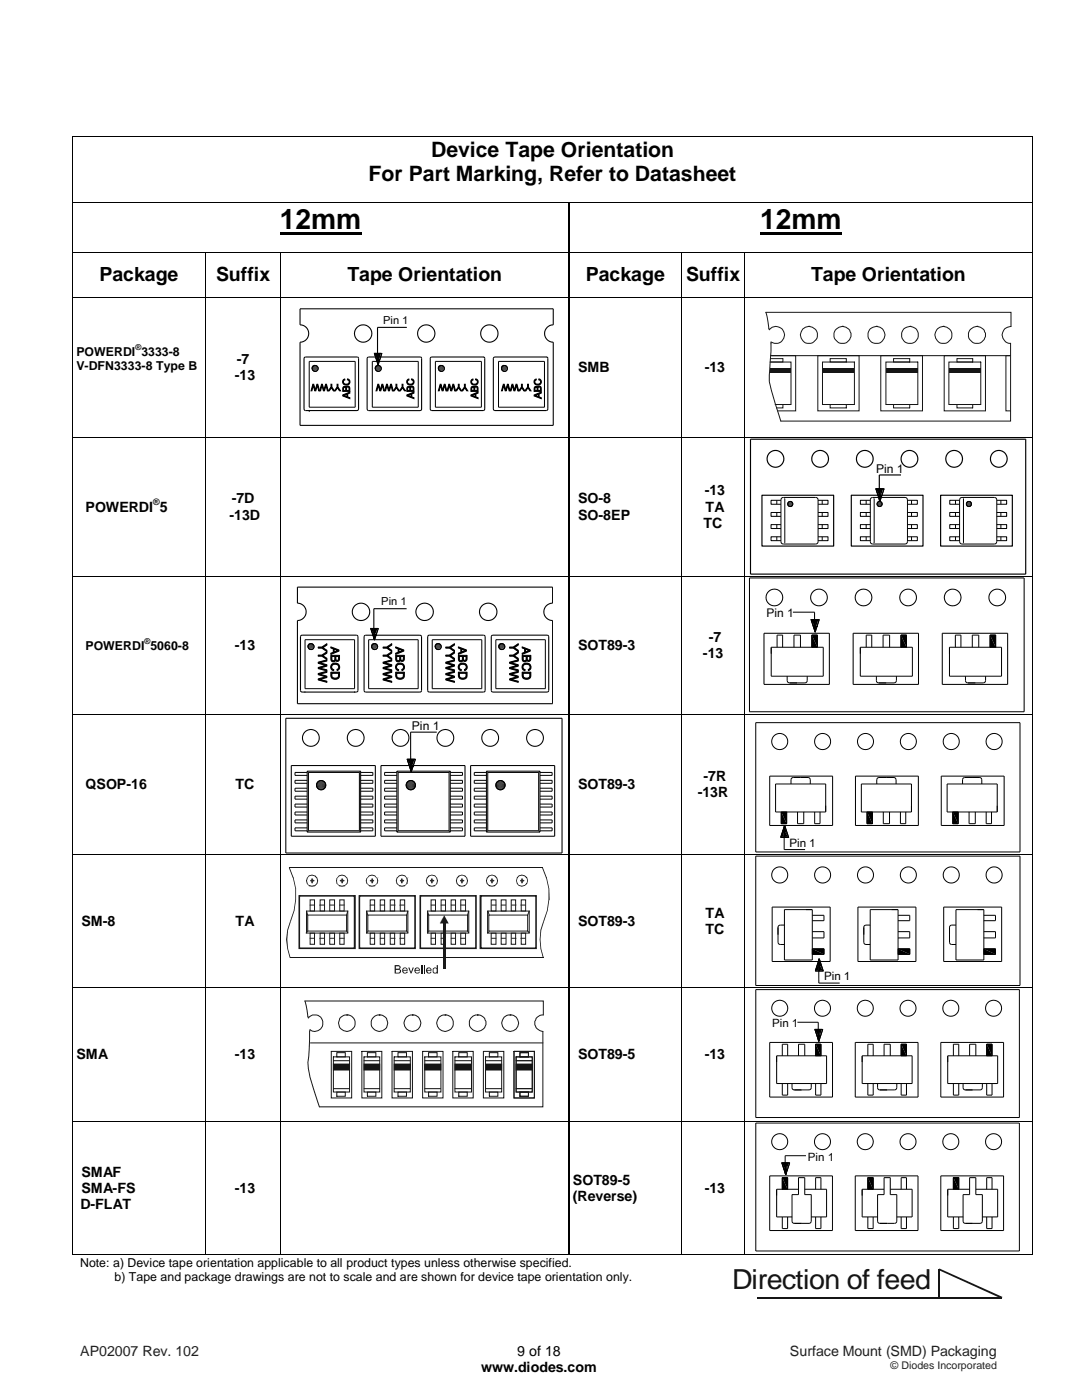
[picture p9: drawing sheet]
<svg xmlns="http://www.w3.org/2000/svg" width="216mm" height="279mm" viewBox="0 0 216 279" stroke-linecap="round" stroke-linejoin="round" font-family="sans-serif">
<defs><g id="words">
<g font-size="5.6">
<text x="55.8" y="45.7">12mm</text>
<text x="151.7" y="45.7">12mm</text>
</g>
<text font-size="5.5" fill="#131516" x="146.1" y="257.2">Direction of feed</text>
<g font-size="4.2">
<text x="86" y="31.2">Device Tape Orientation</text>
<text x="73.6" y="36.1">For Part Marking, Refer to Datasheet</text>
</g>
<g font-size="3.9">
<text x="19.9" y="56.1">Package</text>
<text x="43.1" y="56.1">Suffix</text>
<text x="69.3" y="56.1">Tape Orientation</text>
<text x="116.9" y="56.1">Package</text>
<text x="136.9" y="56.1">Suffix</text>
<text x="161.9" y="56.1">Tape Orientation</text>
</g>
<g font-size="2.8">
<text x="46.9" y="75.8">-13</text>
<text x="47.3" y="72.6">-7</text>
<text x="115.3" y="74.2">SMB</text>
<text x="140.6" y="74.2">-13</text>
<text x="46.2" y="100.4">-7D</text>
<text x="115.3" y="100.4">SO-8</text>
<text x="140.6" y="98.8">-13</text>
<text x="17.1" y="102.1">POWERDI 5</text>
<text x="45.8" y="103.7">-13D</text>
<text x="115.3" y="103.7">SO-8EP</text>
<text x="140.4" y="105.3">TC</text>
<text x="140.8" y="102.1">TA</text>
<text x="46.9" y="129.8">-13</text>
<text x="115.3" y="129.8">SOT89-3</text>
<text x="140.3" y="131.4">-13</text>
<text x="141.4" y="128.2">-7</text>
<text x="140.4" y="155.9">-7R</text>
<text x="17.1" y="157.5">QSOP-16</text>
<text x="47" y="157.5">TC</text>
<text x="115.3" y="157.5">SOT89-3</text>
<text x="139.2" y="159.2">-13R</text>
<text x="16.3" y="184.8">SM-8</text>
<text x="47" y="184.8">TA</text>
<text x="115.3" y="184.8">SOT89-3</text>
<text x="140.8" y="183.2">TA</text>
<text x="140.8" y="186.4">TC</text>
<text x="15.2" y="211.4">SMA</text>
<text x="46.9" y="211.4">-13</text>
<text x="115.3" y="211.4">SOT89-5</text>
<text x="140.6" y="211.4">-13</text>
<text x="16.3" y="234.8">SMAF</text>
<text x="16.3" y="238">SMA-FS</text>
<text x="46.9" y="238">-13</text>
<text x="114.3" y="236.4">SOT89-5</text>
<text x="114.3" y="239.7">(Reverse)</text>
<text x="140.6" y="238">-13</text>
<text x="16" y="241.3">D-FLAT</text>
<text x="96" y="273.8">www.diodes.com</text>
<text x="103.2" y="270.7">9 of 18</text>
</g>
<g font-size="2.8" fill="#231f20">
<text x="16" y="270.7">AP02007 Rev. 102</text>
<text x="157.6" y="270.7">Surface Mount (SMD) Packaging</text>
</g>
<g font-size="2.5">
<text x="15.2" y="71.1">POWERDI 3333-8</text>
<text x="15.2" y="73.9">V-DFN3333-8 Type B</text>
<text x="17.1" y="129.7">POWERDI 5060-8</text>
<text x="16" y="252.8">Note: a) Device tape orientation applicable to all product types unless otherwise specified.</text>
<text x="22.9" y="255.7">b) Tape and package drawings are not to scale and are shown for device tape orientation only.</text>
</g>
<g font-size="2.4">
<text x="174.8" y="94.3">Pin 1</text>
<text x="152.9" y="123.2">Pin 1</text>
<text x="63.5" y="128.5" transform="rotate(90 63.5 128.5)">YYWW</text>
<text x="76.4" y="128.5" transform="rotate(90 76.4 128.5)">YYWW</text>
<text x="88.9" y="128.5" transform="rotate(90 88.9 128.5)">YYWW</text>
<text x="101.7" y="128.5" transform="rotate(90 101.7 128.5)">YYWW</text>
<text x="82.2" y="145.6">Pin 1</text>
</g>
<g font-size="2.3">
<text x="66" y="129.1" transform="rotate(90 66 129.1)">ABCD</text>
<text x="79" y="129.1" transform="rotate(90 79 129.1)">ABCD</text>
<text x="91.5" y="129.1" transform="rotate(90 91.5 129.1)">ABCD</text>
<text x="104.2" y="129.1" transform="rotate(90 104.2 129.1)">ABCD</text>
<text x="157.5" y="169">Pin 1</text>
<text x="164.4" y="195.7">Pin 1</text>
<text x="154.1" y="205">Pin 1</text>
<text x="161.2" y="231.6">Pin 1</text>
</g>
<g font-size="2.2">
<text x="76.5" y="64.6">Pin 1</text>
<text x="76.1" y="120.7">Pin 1</text>
</g>
<text font-size="2.1" fill="#231f20" x="177.7" y="273.3">© Diodes Incorporated</text>
<g font-size="2">
<text x="69.8" y="79.6" transform="rotate(-90 69.8 79.6)">ABC</text>
<text x="82.6" y="79.6" transform="rotate(-90 82.6 79.6)">ABC</text>
<text x="95.4" y="79.6" transform="rotate(-90 95.4 79.6)">ABC</text>
<text x="108" y="79.6" transform="rotate(-90 108 79.6)">ABC</text>
</g>
<g font-size="1.8">
<text x="68" y="76.7" transform="rotate(180 68 76.7)">YYWW</text>
<text x="80.9" y="76.7" transform="rotate(180 80.9 76.7)">YYWW</text>
<text x="93.4" y="76.7" transform="rotate(180 93.4 76.7)">YYWW</text>
<text x="106" y="76.7" transform="rotate(180 106 76.7)">YYWW</text>
<text x="30.6" y="100.7">®</text>
</g>
<g font-size="1.6">
<text x="27" y="69.9">®</text>
<text x="28.8" y="128.5">®</text>
</g>
</g></defs>
<g fill="#000">
<path d="M62.2 73.4l1.2 .1h-1.2zM62.2 73.4h1.2v.1zM62.2 73.3l1.2 .1h-1.2zM62.2 73.3h1.2v.1zM62.2 73.5l1.1 .1h-1.1zM62.2 73.5h1.2l-.1 .1zM62.2 73.2l1.2 .1h-1.2zM62.2 73.2h1.1l.1 .1zM62.2 73.6l1.1 .1zM62.2 73.6h1.1zM62.3 73.1l1 .1h-1.1zM62.3 73.1l1 .1z"/>
<path d="M62.3 73.7l.9 .1zM62.3 73.7h1zM62.3 73l1 .1h-1zM62.3 73l1 .1zM62.3 73.8l.8 .1zM62.3 73.8h.9zM62.3 73h.9zM62.4 72.9l.8 .1zM62.4 73.9h.6zM62.4 73.9h.7zM62.4 72.9h.7zM62.5 72.9h.6z"/>
<path d="M62.5 73.9l.4 .1zM62.5 73.9h.5zM62.5 72.9h.5zM62.6 72.8l.4 .1zM62.6 74h.2zM62.6 74h.3zM62.6 72.8h.3zM62.7 72.8h.2zM74.6 70.4l.7 1.3h-.3zM74.6 70.4h.7v1.3zM74.8 73.4l1.2 .1h-1.2zM74.8 73.4h1.2v.1z"/>
<path d="M74.8 73.3l1.2 .1h-1.2zM74.8 73.3h1.2v.1zM74.8 73.5l1.1 .1h-1.1zM74.8 73.5h1.2l-.1 .1zM74.8 73.2l1.2 .1h-1.2zM74.8 73.2h1.1l.1 .1zM74.8 73.6l1.1 .1zM74.8 73.6h1.1zM74.9 73.1l1 .1h-1.1zM74.9 73.1l1 .1zM74.9 73.7l.9 .1zM74.9 73.7h1z"/>
<path d="M74.9 73l1 .1h-1zM74.9 73l1 .1zM74.9 73.8l.8 .1zM74.9 73.8h.9zM74.9 73h.9zM75 72.9l.8 .1zM75 73.9h.6zM75 73.9h.7zM75 71.7l.3 .6zM75 71.7h.3v.6zM75 72.9h.7zM75.1 72.9h.6z"/>
<path d="M75.1 73.9l.4 .1zM75.1 73.9h.5zM75.1 72.9h.5zM75.2 72.8l.4 .1zM75.2 74h.2zM75.2 74h.3zM75.2 72.3h.1v.4zM75.2 72.8h.3zM75.3 72.8h.2zM75.3 70.4l.3 1.3h-.3zM75.3 70.4h.8l-.5 1.3zM75.3 72.3h.1l-.1 .4z"/>
<path d="M75.3 71.7l.1 .6h-.1zM75.3 71.7h.3l-.2 .6zM87.4 73.4l1.1 .1h-1.1zM87.4 73.4h1.1v.1zM87.4 73.3l1.1 .1h-1.1zM87.4 73.3h1.1v.1zM87.4 73.5l1.1 .1h-1.1zM87.4 73.5h1.1v.1zM87.4 73.2l1.1 .1h-1.1zM87.4 73.2h1.1v.1zM87.4 73.6l1.1 .1zM87.4 73.6h1.1z"/>
<path d="M87.5 73.1l1 .1h-1.1zM87.5 73.1l1 .1zM87.5 73.7l.9 .1zM87.5 73.7h1zM87.5 73l1 .1h-1zM87.5 73l1 .1zM87.5 73.8l.8 .1zM87.5 73.8h.9zM87.5 73h.9zM87.6 72.9l.8 .1zM87.6 73.9h.6zM87.6 73.9h.7z"/>
<path d="M87.6 72.9h.7zM87.7 72.9h.6zM87.7 73.9l.4 .1zM87.7 73.9h.5zM87.7 72.9h.5zM87.8 72.8l.4 .1zM87.8 74h.2zM87.8 74h.3zM87.8 72.8h.3zM87.9 72.8h.2zM100 73.4l1.1 .1h-1.1zM100 73.4h1.1v.1z"/>
<path d="M100 73.3l1.1 .1h-1.1zM100 73.3h1.1v.1zM100 73.5l1.1 .1h-1.1zM100 73.5h1.1v.1zM100 73.2l1.1 .1h-1.1zM100 73.2h1.1v.1zM100 73.6l1 .1zM100 73.6h1.1zM100 73.1l1.1 .1h-1.1zM100 73.1l1.1 .1zM100 73.7l1 .1zM100 73.7h1z"/>
<path d="M100.1 73l.9 .1h-1zM100.1 73l.9 .1zM100.1 73.8l.8 .1zM100.1 73.8h.9zM100.1 73h.9zM100.2 72.9l.8 .1zM100.2 73.9h.6zM100.2 73.9h.7zM100.2 72.9h.7zM100.3 72.9h.6zM100.3 73.9l.4 .1zM100.3 73.9h.5z"/>
<path d="M100.3 72.9h.5zM100.4 72.8l.4 .1zM100.4 74h.2zM100.4 74h.3zM100.4 72.8h.3zM100.5 72.8h.2z"/>
<path d="M14.4 27.2h.2v.1h-.2z" fill-rule="evenodd"/>
<path d="M14.4 27.2h.2v.1h-.2z" fill-rule="evenodd"/>
<path d="M206 27.2h.2v.1h-.2z" fill-rule="evenodd"/>
<path d="M206 27.2h.2v.1h-.2z" fill-rule="evenodd"/>
<path d="M14.4 40.4h.2v.1h-.2z" fill-rule="evenodd"/>
<path d="M14.4 50.3h.2v.1h-.2z" fill-rule="evenodd"/>
<path d="M14.4 59.2h.2v.2h-.2z" fill-rule="evenodd"/>
<path d="M40.9 50.3h.2v.1h-.2z" fill-rule="evenodd"/>
<path d="M40.9 59.2h.2v.2h-.2z" fill-rule="evenodd"/>
<path d="M55.8 46.3h16.4v.6h-16.4z" fill-rule="evenodd"/>
<path d="M55.9 50.3h.2v.1h-.2z" fill-rule="evenodd"/>
<path d="M55.9 59.2h.2v.2h-.2z" fill-rule="evenodd"/>
<path d="M113.3 40.4h.2v.1h-.2z" fill-rule="evenodd"/>
<path d="M113.3 50.3h.2v.1h-.2z" fill-rule="evenodd"/>
<path d="M113.3 59.2h.2v.2h-.2z" fill-rule="evenodd"/>
<path d="M113.6 50.3h.2v.1h-.2z" fill-rule="evenodd"/>
<path d="M113.6 59.2h.2v.2h-.2z" fill-rule="evenodd"/>
<path d="M136 50.3h.1v.1h-.1z" fill-rule="evenodd"/>
<path d="M136 59.2h.1v.2h-.1z" fill-rule="evenodd"/>
<path d="M148.4 50.3h.2v.1h-.2z" fill-rule="evenodd"/>
<path d="M148.4 59.2h.2v.2h-.2z" fill-rule="evenodd"/>
<path d="M151.7 46.3h16.3v.6h-16.3z" fill-rule="evenodd"/>
<path d="M206 40.4h.2v.1h-.2z" fill-rule="evenodd"/>
<path d="M206 50.3h.2v.1h-.2z" fill-rule="evenodd"/>
<path d="M206 59.2h.2v.2h-.2z" fill-rule="evenodd"/>
<path d="M14.4 87.2h.2v.2h-.2z" fill-rule="evenodd"/>
<path d="M40.9 87.2h.2v.2h-.2z" fill-rule="evenodd"/>
<path d="M55.9 87.2h.2v.2h-.2z" fill-rule="evenodd"/>
<path d="M113.3 87.2h.2v.2h-.2z" fill-rule="evenodd"/>
<path d="M113.6 87.2h.2v.2h-.2z" fill-rule="evenodd"/>
<path d="M136 87.2h.1v.2h-.1z" fill-rule="evenodd"/>
<path d="M148.4 87.2h.2v.2h-.2z" fill-rule="evenodd"/>
<path d="M206 87.2h.2v.2h-.2z" fill-rule="evenodd"/>
<path d="M14.4 114.9h.2v.2h-.2z" fill-rule="evenodd"/>
<path d="M40.9 114.9h.2v.2h-.2z" fill-rule="evenodd"/>
<path d="M55.9 114.9h.2v.2h-.2z" fill-rule="evenodd"/>
<path d="M113.3 114.9h.2v.2h-.2z" fill-rule="evenodd"/>
<path d="M113.6 114.9h.2v.2h-.2z" fill-rule="evenodd"/>
<path d="M136 114.9h.1v.2h-.1z" fill-rule="evenodd"/>
<path d="M148.4 114.9h.2v.2h-.2z" fill-rule="evenodd"/>
<path d="M206 114.9h.2v.2h-.2z" fill-rule="evenodd"/>
<path d="M14.4 142.6h.2v.2h-.2z" fill-rule="evenodd"/>
<path d="M40.9 142.6h.2v.2h-.2z" fill-rule="evenodd"/>
<path d="M55.9 142.6h.2v.2h-.2z" fill-rule="evenodd"/>
<path d="M113.3 142.6h.2v.2h-.2z" fill-rule="evenodd"/>
<path d="M113.6 142.6h.2v.2h-.2z" fill-rule="evenodd"/>
<path d="M136 142.6h.1v.2h-.1z" fill-rule="evenodd"/>
<path d="M148.4 142.6h.2v.2h-.2z" fill-rule="evenodd"/>
<path d="M206 142.6h.2v.2h-.2z" fill-rule="evenodd"/>
<path d="M14.4 170.5h.2v.1h-.2z" fill-rule="evenodd"/>
<path d="M40.9 170.5h.2v.1h-.2z" fill-rule="evenodd"/>
<path d="M55.9 170.5h.2v.1h-.2z" fill-rule="evenodd"/>
<path d="M113.3 170.5h.2v.1h-.2z" fill-rule="evenodd"/>
<path d="M113.6 170.5h.2v.1h-.2z" fill-rule="evenodd"/>
<path d="M136 170.5h.1v.1h-.1z" fill-rule="evenodd"/>
<path d="M148.4 170.5h.2v.1h-.2z" fill-rule="evenodd"/>
<path d="M206 170.5h.2v.1h-.2z" fill-rule="evenodd"/>
<path d="M14.4 197.1h.2v.2h-.2z" fill-rule="evenodd"/>
<path d="M40.9 197.1h.2v.2h-.2z" fill-rule="evenodd"/>
<path d="M55.9 197.1h.2v.2h-.2z" fill-rule="evenodd"/>
<path d="M113.3 197.1h.2v.2h-.2z" fill-rule="evenodd"/>
<path d="M113.6 197.1h.2v.2h-.2z" fill-rule="evenodd"/>
<path d="M136 197.1h.1v.2h-.1z" fill-rule="evenodd"/>
<path d="M148.4 197.1h.2v.2h-.2z" fill-rule="evenodd"/>
<path d="M206 197.1h.2v.2h-.2z" fill-rule="evenodd"/>
<path d="M14.4 223.7h.2v.2h-.2z" fill-rule="evenodd"/>
<path d="M40.9 223.7h.2v.2h-.2z" fill-rule="evenodd"/>
<path d="M55.9 223.7h.2v.2h-.2z" fill-rule="evenodd"/>
<path d="M113.3 223.7h.2v.2h-.2z" fill-rule="evenodd"/>
<path d="M113.6 223.7h.2v.2h-.2z" fill-rule="evenodd"/>
<path d="M136 223.7h.1v.2h-.1z" fill-rule="evenodd"/>
<path d="M148.4 223.7h.2v.2h-.2z" fill-rule="evenodd"/>
<path d="M206 223.7h.2v.2h-.2z" fill-rule="evenodd"/>
<path d="M14.4 250.4h.2v.1h-.2z" fill-rule="evenodd"/>
<path d="M14.4 250.4h.2v.1h-.2z" fill-rule="evenodd"/>
<path d="M40.9 250.4h.2v.1h-.2z" fill-rule="evenodd"/>
<path d="M55.9 250.4h.2v.1h-.2z" fill-rule="evenodd"/>
<path d="M113.3 250.4h.2v.1h-.2z" fill-rule="evenodd"/>
<path d="M136 250.4h.1v.1h-.1z" fill-rule="evenodd"/>
<path d="M148.4 250.4h.2v.1h-.2z" fill-rule="evenodd"/>
<path d="M206 250.4h.2v.1h-.2z" fill-rule="evenodd"/>
<path d="M206 250.4h.2v.1h-.2z" fill-rule="evenodd"/>
</g>
<g fill="none" stroke="#000" stroke-width=".2">
<path d="M14.5 27.3v13.1M14.6 27.3h191.4M206.1 27.3v13.1M14.5 40.5v9.8M14.5 50.4v8.8M14.5 59.4v27.8M14.6 40.4h98.7M14.6 50.3h26.3M14.6 59.3h26.3M41 50.4v8.8M41 59.4v27.8M41.1 50.3h14.8"/>
<path d="M41.1 59.3h14.8M56 50.4v8.8M56 59.4v27.8M56.1 50.3h57.2M56.1 59.3h57.2M113.4 40.5v9.8M113.4 50.4v8.8M113.4 59.4v27.8M113.5 40.4h92.5M113.7 40.5v9.8M113.7 50.4v8.8M113.7 59.4v27.8"/>
<path d="M113.8 50.3h22.2M113.8 59.3h22.2M136 50.4v8.8M136 59.4v27.8M136.1 50.3h12.3M136.1 59.3h12.3M148.5 50.4v8.8M148.5 59.4v27.8M148.6 50.3h57.4M148.6 59.3h57.4M206.1 40.5v9.8M206.1 50.4v8.8"/>
<path d="M206.1 59.4v27.8M61.7 72.1h9.2v9.2h-9.2zM74.3 72.1h9.2v9.2h-9.2zM74.7 70.5h.8v1.3h-.4zM74.7 70.5h1.5l-.7 2.3zM75.1 71.8h.4v.7zM75.3 72.5h.2v.3zM75.5 72.5h.1l-.1 .3zM75.5 70.5h.7l-.6 2h-.1v-.7h.3h-.3zM86.9 72.1h9.2v9.2h-9.2zM99.5 72.1h9.1v9.2h-9.1zM14.5 87.4v27.5"/>
<path d="M14.6 87.3h26.3M41 87.4v27.5M41.1 87.3h14.8M56 87.4v27.5M56.1 87.3h57.2M61.7 82.1h.1M113.4 87.4v27.5M113.7 87.4v27.5M113.8 87.3h22.2M136 87.4v27.5M136.1 87.3h12.3M148.5 87.4v27.5"/>
<path d="M148.6 87.3h57.4M206.1 87.4v27.5M14.5 115.1v27.5M14.6 115h26.3M41 115.1v27.5M41.1 115h14.8M56 115.1v27.5M56.1 115h57.2M113.4 115.1v27.5M113.7 115.1v27.5M113.8 115h22.2M136 115.1v27.5"/>
<path d="M136.1 115h12.3M148.5 115.1v27.5M148.6 115h57.4M206.1 115.1v27.5M14.5 142.8v27.7M14.6 142.7h26.3M41 142.8v27.7M41.1 142.7h14.8M56 142.8v27.7M56.1 142.7h57.2M113.4 142.8v27.7M113.7 142.8v27.7"/>
<path d="M113.8 142.7h22.2M136 142.8v27.7M136.1 142.7h12.3M148.5 142.8v27.7M148.6 142.7h57.4M206.1 142.8v27.7M14.5 170.6v26.5M14.6 170.5h26.3M41 170.6v26.5M41.1 170.5h14.8M56 170.6v26.5M56.1 170.5h57.2"/>
<path d="M113.4 170.6v26.5M113.7 170.6v26.5M113.8 170.5h22.2M136 170.6v26.5M136.1 170.5h12.3M148.5 170.6v26.5M148.6 170.5h57.4M206.1 170.6v26.5M14.5 197.3v26.4M14.6 197.2h26.3M41 197.3v26.4M41.1 197.2h14.8"/>
<path d="M56 197.3v26.4M56.1 197.2h57.2M113.4 197.3v26.4M113.7 197.3v26.4M113.8 197.2h22.2M136 197.3v26.4M136.1 197.2h12.3M148.5 197.3v26.4M148.6 197.2h57.4M206.1 197.3v26.4M14.5 223.9v26.5M14.6 223.8h26.3"/>
<path d="M41 223.9v26.5M41.1 223.8h14.8M56 223.9v26.5M56.1 223.8h57.2M113.4 223.9v26.5M113.7 223.9v26.5M113.8 223.8h22.2M136 223.9v26.5M136.1 223.8h12.3M148.5 223.9v26.5M148.6 223.8h57.4M206.1 223.9v26.5"/>
<path d="M14.6 250.4h26.3M41.1 250.4h14.8M56.1 250.4h57.2M113.5 250.4h22.5M136.1 250.4h12.3M148.6 250.4h57.4"/>
<circle cx="62.9" cy="73.5" r=".59"/>
<circle cx="75.5" cy="73.5" r=".59"/>
<circle cx="88.1" cy="73.5" r=".59"/>
<circle cx="100.7" cy="73.5" r=".59"/>
</g>
<g fill="none" stroke="#000" stroke-width=".22">
<path d="M59.9 61.6h50.5v3.2a1.73 1.73 0 0 0-1.7 1.8 1.73 1.73 0 0 0 1.7 1.7v16.6h-50.5v-16.6a1.73 1.73 0 0 0 1.7-1.7 1.73 1.73 0 0 0-1.7-1.8zM60.8 71.3h10.7v10.5h-10.7zM73.3 71.5v10.4h10.7v-10.6l-10.4-.1-.3 .4M81.2 65.3h-5.9v7.4M96.4 71.2l.3 .3-.1 10.3h-10.7v-10.5l10.6-.1M109 71.2l.3 .3-.1 10.3h-10.7v-10.5l10.6-.1M70.8 81.9h.1"/>
<circle cx="72.5" cy="66.6" r="1.73"/>
<circle cx="85.1" cy="66.6" r="1.73"/>
<circle cx="97.6" cy="66.6" r="1.73"/>
</g>
<g fill="none" stroke="#131516" stroke-width=".2">
<path d="M152.8 62.3h48.9v2.8a1.7 1.7 0 0 0-1.7 1.7 1.7 1.7 0 0 0 1.7 1.7v15.5h-45.9l-1.9-6.1a14.1 14.1 0 0 1-.2-5.6l.1-4a1.71 1.71 0 0 0 2.4-.4 1.71 1.71 0 0 0-.3-2.4 1.71 1.71 0 0 0-2.4 .3zM153.8 71.6h2.4v.7h-2.4M153.9 71h47.8M161.4 65.1h.1M168.1 65.1h.1M174.9 65.1h.1M181.6 65.1h.1M188.2 65.1h.1M188.4 71h8.2v11h-8.2zM189.3 72.3h6.4v8.4h-6.4zM191 71.6h3.1v.7h-3.1zM194.9 65.1h.1"/>
<path d="M201.6 71h-.9v11h1M154.7 80.7h1.5v.7h-1.3M191 80.7h3.1v.7h-3.1z"/>
<circle cx="161.4" cy="66.8" r="1.7"/>
<circle cx="168.1" cy="66.9" r="1.72"/>
<circle cx="174.8" cy="66.8" r="1.7"/>
<circle cx="181.6" cy="66.8" r="1.7"/>
<circle cx="188.3" cy="66.8" r="1.7"/>
<circle cx="194.9" cy="66.9" r="1.72"/>
</g>
<path d="M189.4 73.6h6.2v.9h-6.2z" fill="#131516"/>
<path d="M175.8 71h8.3v11h-8.3zM176.8 72.3h6.3v8.4h-6.3zM178.3 71.6h3.2v.7h-3.2zM178.3 80.7h3.2v.7h-3.2z" fill="none" stroke="#131516" stroke-width=".2"/>
<path d="M176.9 73.6h6.2v.9h-6.2z" fill="#131516"/>
<path d="M163.2 71h8.2v11h-8.2zM164.1 72.3h6.4v8.4h-6.4zM165.6 71.6h3.3v.7h-3.3zM165.6 80.7h3.3v.7h-3.3z" fill="none" stroke="#131516" stroke-width=".2"/>
<path d="M164.2 73.6h6.2v.9h-6.2z" fill="#131516"/>
<path d="M153.7 72.3h4.1v8.4h-3.1M153.8 71h5v11h-3.6" fill="none" stroke="#131516" stroke-width=".2"/>
<path d="M153.6 73.6h4.1v.9h-4.1z" fill="#131516"/>
<g fill="none" stroke="#000" stroke-width=".23">
<path d="M149.8 87.7h54.9v26.9h-54.9zM152 98.8h14.3v10.2h-14.3zM169.9 98.8h14.3v10.2h-14.3zM179.8 94.8h-4.3v5.1M187.7 98.8h14.3v10.2h-14.3z"/>
<circle cx="154.7" cy="91.6" r="1.68"/>
<circle cx="163.6" cy="91.6" r="1.68"/>
<circle cx="172.6" cy="91.6" r="1.68"/>
<circle cx="181.5" cy="91.6" r="1.68"/>
<circle cx="190.4" cy="91.6" r="1.68"/>
<circle cx="199.3" cy="91.6" r="1.68"/>
</g>
<g fill="#000">
<path d="M174.7 97.4l.8 1.4h-.4zM174.7 97.4h.8v1.4zM175.1 98.8l.4 .7h-.2zM175.1 98.8h.4v.7zM175.3 99.5h.2v.4zM175.5 97.4l.3 1.4h-.3zM175.5 97.4h.8l-.5 1.4zM175.5 99.5h.1l-.1 .4zM175.5 98.8l.1 .7h-.1zM175.5 98.8h.3l-.2 .7zM157.2 100.5l1 .1zM157.2 100.6l1 .1h-1z"/>
<path d="M157.2 100.6h1v.1zM157.2 100.7l1 .1zM157.2 100.7h1zM157.2 100.4l1 .1h-1zM157.2 100.4l1 .1zM157.2 100.8h.9zM157.2 100.8h1zM157.2 100.3l1 .1zM157.2 100.8l.9 .1zM157.3 100.2l.8 .1zM157.3 100.9l.7 .1zM157.3 100.9h.8z"/>
<path d="M157.3 100.2h.8zM157.4 100.2h.7zM157.4 101h.5zM157.4 101h.6zM157.4 100.2h.6zM157.5 100.1l.5 .1zM157.5 101l.3 .1zM157.5 101h.4zM157.5 100.1h.4zM157.6 100.1h.3zM157.6 101.1h.1zM157.6 101.1h.2z"/>
<path d="M157.6 100.1h.2zM175 100.6l1 .1zM175 100.6h1v.1zM175 100.5l1 .1zM175 100.7l1 .1zM175 100.7h1zM175 100.4l1 .1h-1zM175 100.4l1 .1zM175 100.8h.9zM175 100.8h1zM175.1 100.3l.9 .1zM175.1 100.8l.8 .1z"/>
<path d="M175.1 100.8h.8zM175.1 100.2l.8 .1zM175.1 100.9l.7 .1zM175.1 100.9h.8zM175.1 100.2h.8zM175.2 100.2h.7zM175.2 101h.5zM175.2 101h.6zM175.2 100.2h.6zM175.3 100.1l.5 .1zM175.3 101l.4 .1zM175.3 101h.4z"/>
<path d="M175.3 100.1h.4zM175.4 100.1h.3zM175.4 101.1h.2zM175.4 101.1h.3zM175.5 100.1h.2zM192.8 100.6l1 .1zM192.8 100.6h1.1l-.1 .1zM192.8 100.5l1.1 .1zM192.8 100.7l1 .1zM192.8 100.7h1zM192.9 100.4l.9 .1zM192.9 100.8h.9z"/>
<path d="M192.9 100.3l.9 .1zM192.9 100.8l.8 .1zM193 100.2l.8 .1zM193 100.9l.6 .1zM193 100.9h.7zM193 100.2h.7zM193 101h.6zM193 100.2h.6zM193.1 100.1l.5 .1zM193.1 101l.4 .1zM193.1 101h.5zM193.1 100.1h.5z"/>
<path d="M193.2 100.1h.4zM193.2 101.1h.2zM193.2 101.1h.3zM193.2 100.1h.3zM193.3 100.1h.2zM61.4 128.8l1.1 .1h-1.1zM61.4 128.8h1.1v.1zM61.4 128.9l1.1 .1h-1.1zM61.4 128.9h1.1v.1zM61.4 129l1.1 .1zM61.4 129h1.1zM61.4 128.7l1.1 .1h-1.1z"/>
<path d="M61.4 128.7h1.1v.1zM61.4 129.1l1.1 .1zM61.4 129.1h1.1zM61.4 128.6l1.1 .1h-1.1zM61.4 128.6l1.1 .1zM61.4 129.2l1 .1zM61.4 129.2h1.1zM61.5 128.5l1 .1h-1.1zM61.5 128.5l1 .1zM61.5 129.3l.8 .1zM61.5 129.3h.9zM61.5 128.5h.9z"/>
<path d="M61.6 128.5h.8zM61.6 129.4l.6 .1zM61.6 129.4h.7zM61.6 128.5h.7zM61.7 128.4l.6 .1zM61.7 129.5h.4zM61.7 129.5h.5zM61.7 128.4h.5zM61.8 128.4h.4zM61.8 129.5h.2zM61.8 129.5h.3zM61.8 128.4h.3z"/>
<path d="M61.9 128.3l.2 .1zM73.9 125.3l.7 1.3h-.3zM73.9 125.3h.7v1.3zM74 128.9l1.2 .1h-1.1zM74 128.9h1.2v.1zM74.1 128.8l1.1 .1h-1.2zM74.1 128.8h1.1v.1zM74.1 129l1.1 .1zM74.1 129h1.1zM74.1 128.7l1.1 .1h-1.1zM74.1 128.7h1.1v.1zM74.1 129.1l1 .1z"/>
<path d="M74.1 129.1h1.1zM74.1 128.6l1.1 .1h-1.1zM74.1 128.6l1.1 .1zM74.1 129.2l1 .1zM74.1 129.2h1zM74.2 128.5l.9 .1h-1zM74.2 128.5l.9 .1zM74.2 129.3l.8 .1zM74.2 129.3h.9zM74.2 128.5h.9zM74.3 128.5h.8zM74.3 129.4l.6 .1z"/>
<path d="M74.3 129.4h.7zM74.3 126.6l.3 .6zM74.3 126.6h.3v.6zM74.3 128.5h.7zM74.4 128.4l.6 .1zM74.4 129.5h.4zM74.4 129.5h.5zM74.4 128.4h.5zM74.5 128.4h.4zM74.5 129.5h.2zM74.5 129.5h.3zM74.5 127.2h.1v.4z"/>
<path d="M74.5 128.4h.3zM74.6 128.3l.2 .1zM74.6 125.3l.3 1.3h-.3zM74.6 125.3h.8l-.5 1.3zM74.6 127.2h.1l-.1 .4zM74.6 126.6l.1 .6h-.1zM74.6 126.6h.3l-.2 .6zM86.7 128.9l1.2 .1h-1.2zM86.7 128.9h1.2v.1zM86.7 128.8l1.2 .1h-1.2zM86.7 128.8h1.2v.1zM86.7 129l1.2 .1z"/>
<path d="M86.7 129h1.2zM86.8 128.7l1.1 .1h-1.2zM86.8 128.7h1.1v.1zM86.8 129.1l1 .1zM86.8 129.1h1.1zM86.8 128.6l1.1 .1h-1.1zM86.8 128.6l1.1 .1zM86.8 129.2l1 .1zM86.8 129.2h1zM86.9 128.5l.9 .1h-1zM86.9 128.5l.9 .1zM86.9 129.3l.8 .1z"/>
<path d="M86.9 129.3h.9zM86.9 128.5h.9zM87 128.5h.8zM87 129.4l.6 .1zM87 129.4h.7zM87 128.5h.7zM87.1 128.4l.6 .1zM87.1 129.5h.4zM87.1 129.5h.5zM87.1 128.4h.5zM87.2 128.4h.4zM87.2 129.5h.2z"/>
<path d="M87.2 129.5h.3zM87.2 128.4h.3zM87.3 128.3l.2 .1zM99.4 128.9l1.2 .1h-1.2zM99.4 128.9h1.2v.1zM99.4 128.8l1.2 .1h-1.2zM99.4 128.8h1.2v.1zM99.4 129l1.2 .1zM99.4 129h1.2zM99.5 128.7l1.1 .1h-1.2zM99.5 128.7h1.1v.1zM99.5 129.1l1 .1z"/>
<path d="M99.5 129.1h1.1zM99.5 128.6l1.1 .1h-1.1zM99.5 128.6l1.1 .1zM99.5 129.2l1 .1zM99.5 129.2h1zM99.6 128.5l.9 .1h-1zM99.6 128.5l.9 .1zM99.6 129.3l.8 .1zM99.6 129.3h.9zM99.6 128.5h.9zM99.7 128.5h.8zM99.7 129.4l.6 .1z"/>
<path d="M99.7 129.4h.7zM99.7 128.5h.7zM99.8 128.4l.6 .1zM99.8 129.5h.4zM99.8 129.5h.5zM99.8 128.4h.5zM99.9 128.4h.4zM99.9 129.5h.2zM99.9 129.5h.3zM99.9 128.4h.3zM100 128.3l.2 .1zM161.7 123.5l.8 1.5h-.3z"/>
<path d="M161.7 123.5h.8v1.5zM162 126.7l1.1 2.5h-1.1zM162 126.7h1.1v2.5zM162.2 125l.3 .6h-.1zM162.2 125h.3v.6zM162.4 125.6h.1v.4zM162.5 123.5l.4 1.5h-.4zM162.5 123.5h.8l-.4 1.5zM162.5 125.6h.2l-.2 .4zM162.5 125l.2 .6h-.2zM162.5 125h.4l-.2 .6zM179.8 126.7l1.1 2.5h-1.1z"/>
<path d="M179.8 126.7h1.1v2.5zM197.6 126.7l1.1 2.5h-1.1zM197.6 126.7h1.1v2.5zM63.2 156.7l1.8 .2h-1.8zM63.2 156.7h1.8v.2zM63.2 156.5l1.8 .2h-1.8zM63.2 156.5h1.8v.2zM63.2 156.9l1.7 .1h-1.7zM63.2 156.9h1.8l-.1 .1zM63.2 156.4l1.8 .1h-1.8zM63.2 156.4h1.7l.1 .1zM63.2 157l1.7 .2h-1.6z"/>
<path d="M63.2 157h1.7v.2zM63.3 156.2l1.6 .2h-1.7zM63.3 156.2h1.6v.2zM63.3 157.2l1.5 .1h-1.4zM63.3 157.2h1.6l-.1 .1zM63.4 156.1l1.5 .1h-1.6zM63.4 156.1h1.4l.1 .1zM63.4 157.3l1.2 .1h-1.1zM63.4 157.3h1.4l-.2 .1zM63.4 156.1l.1-.1 1.3 .1zM63.5 156l1.3 .1zM63.5 157.4l1 .1z"/>
<path d="M63.5 157.4h1.1zM63.5 156h1.1zM63.7 155.9l.9 .1zM63.7 157.5l.6 .1zM63.7 157.5h.8zM63.7 155.9h.8zM63.8 155.8l.7 .1zM63.8 157.6h.4zM63.8 157.6h.5zM63.8 155.8h.5zM64 155.8h.3zM81 156.7l1.9 .2h-1.8z"/>
<path d="M81 156.7h1.9v.2zM81.1 156.5l1.8 .2h-1.9zM81.1 156.5h1.8v.2zM81.1 156.9l1.7 .1h-1.7zM81.1 156.9h1.8l-.1 .1zM81.1 156.4l1.8 .1h-1.8zM81.1 156.4h1.7l.1 .1zM81.1 157l1.7 .2h-1.6zM81.1 157h1.7v.2zM81.1 151.4l.8 1.4h-.3zM81.1 151.4h.8v1.4zM81.2 156.2l1.6 .2h-1.7z"/>
<path d="M81.2 156.2h1.6v.2zM81.2 157.2l1.5 .1h-1.4zM81.2 157.2h1.6l-.1 .1zM81.3 156.1l1.5 .1h-1.6zM81.3 156.1h1.4l.1 .1zM81.3 157.3l1.2 .1h-1.1zM81.3 157.3h1.4l-.2 .1zM81.3 156.1l.1-.1 1.3 .1zM81.4 156l1.3 .1zM81.4 157.4l1 .1zM81.4 157.4h1.1zM81.4 156h1.1z"/>
<path d="M81.6 155.9l.9 .1zM81.6 157.5l.6 .1zM81.6 157.5h.8zM81.6 152.8l.3 .7h-.1zM81.6 152.8h.3v.7zM81.6 155.9h.8zM81.7 155.8l.7 .1zM81.7 157.6h.4zM81.7 157.6h.5zM81.8 153.5h.1v.4zM81.7 155.8h.5zM81.9 155.8h.3z"/>
<path d="M81.9 151.4l.4 1.4h-.4zM81.9 151.4h.9l-.5 1.4zM81.9 153.5h.2l-.2 .4zM81.9 152.8l.2 .7h-.2zM81.9 152.8h.4l-.2 .7zM98.9 156.7l1.9 .2h-1.8zM98.9 156.7h1.9v.2zM99 156.5l1.8 .2h-1.9zM99 156.5h1.8v.2zM99 156.9l1.7 .1h-1.7zM99 156.9h1.8l-.1 .1zM99 156.4l1.8 .1h-1.8z"/>
<path d="M99 156.4h1.7l.1 .1zM99 157l1.6 .2h-1.5zM99 157h1.7l-.1 .2zM99.1 156.2l1.6 .2h-1.7zM99.1 156.2h1.5l.1 .2zM99.1 157.2l1.4 .1h-1.3zM99.1 157.2h1.5l-.1 .1zM99.2 156.1l1.4 .1h-1.5zM99.2 156.1h1.3l.1 .1zM99.2 157.3l1.2 .1h-1.1zM99.2 157.3h1.3l-.1 .1zM99.2 156.1l.1-.1 1.2 .1z"/>
<path d="M99.3 156h1.1l.1 .1zM99.3 157.4l1 .1zM99.3 157.4h1.1zM99.3 156h1.1zM99.4 155.9l1 .1zM99.4 157.5l.7 .1zM99.4 157.5h.9zM99.4 155.9h.9zM99.6 155.8l.7 .1zM99.6 157.6h.3zM99.6 157.6h.5zM99.6 155.8h.5z"/>
<path d="M99.8 155.8h.3zM155.9 162l1.1 2.4h-1.1zM155.9 162h1.1v2.4zM156.1 165.7l.4 1.3h-.8zM156.1 165.7h.4v1.3zM156.4 165l.1 .7h-.4zM156.4 165h.1v.7zM156.5 164.6v.4h-.1zM156.5 164.6l.1 .4h-.1zM156.5 165l.3 .7h-.3zM156.5 165h.1l.2 .7zM156.5 165.7l.7 1.3h-.7z"/>
<path d="M156.5 165.7h.3l.4 1.3zM173 162l1.1 2.4h-1.1zM173 162h1.1v2.4zM190.1 162l1.1 2.4h-1.1zM190.1 162h1.1v2.4z"/>
</g>
<g fill="none" stroke="#000" stroke-width=".2">
<path d="M155 99.8v.8M155.8 99.8h-1.9v.8h1.9M156 99.4l.3-.1h6.5l.3 .1 .1 .4v8.3l-.1 .3-.3 .2h-6.5l-.3-.2-.2-.3v-8.3zM156.5 99.5v8.9M163.2 99.8h2v.8h-2M164.1 99.8v.8M172.8 99.8v.8M173.7 99.8h-2v.8h2M173.8 99.4l.3-.1h6.5l.3 .1 .2 .4v8.3l-.2 .3-.3 .2h-6.5l-.3-.2-.1-.3v-8.3zM174.3 99.5v8.9M174.8 97.6h.8v1.4h-.4zM174.8 97.6h1.6l-.8 2.4z"/>
<path d="M175.2 99h.4v.7h-.1zM175.5 99.7h.1v.3zM175.6 99.7h.1l-.1 .3zM175.6 97.6h.8l-.7 2.1h-.1v-.7h.3h-.3zM181.1 99.8h1.9v.8h-1.9M181.9 99.8v.8M190.7 99.8v.8M191.5 99.8h-2v.8h2M191.6 99.4l.4-.1h6.4l.4 .1 .1 .4v8.3l-.1 .3-.4 .2h-6.4l-.4-.2-.1-.3v-8.3zM192.2 99.5v8.9M198.9 99.8h2v.8h-2M199.7 99.8v.8"/>
<path d="M155 102.3v.8M155 104.7v.8M155 107.1v.8M155.8 107.1h-1.9v.8h1.9M155.8 104.7h-1.9v.8h1.9M155.8 102.3h-1.9v.8h1.9M163.2 107.1h2v.8h-2M163.2 104.7h2v.8h-2M163.2 102.3h2v.8h-2M164.1 102.3v.8M164.1 104.7v.8M164.1 107.1v.8"/>
<path d="M172.8 102.3v.8M172.8 104.7v.8M172.8 107.1v.8M173.7 107.1h-2v.8h2M173.7 104.7h-2v.8h2M173.7 102.3h-2v.8h2M181.1 107.1h1.9v.8h-1.9M181.1 104.7h1.9v.8h-1.9M181.1 102.3h1.9v.8h-1.9M181.9 102.3v.8M181.9 104.7v.8M181.9 107.1v.8"/>
<path d="M190.7 102.3v.8M190.7 104.7v.8M190.7 107.1v.8M191.5 107.1h-2v.8h2M191.5 104.7h-2v.8h2M191.5 102.3h-2v.8h2M198.9 107.1h2v.8h-2M198.9 104.7h2v.8h-2M198.9 102.3h2v.8h-2M199.7 102.3v.8M199.7 104.7v.8M199.7 107.1v.8"/>
<path d="M60.9 127.7h9.9v9.7h-9.9zM73.6 127.7h9.8v9.7h-9.8zM74 125.4h.7v1.3h-.3zM74 125.4h1.5l-.8 2.3zM74.4 126.7h.3v.6zM74.6 127.3h.1v.4zM74.7 127.3h.1l-.1 .4zM74.7 125.4h.8l-.7 1.9h-.1v-.6h.3h-.3zM86.2 127.7h9.9v9.7h-9.9zM98.9 127.7h9.9v9.7h-9.9zM153.9 129.2h10.4v5.7h-10.4zM155.1 126.7v2.5"/>
<path d="M155.1 126.7h1.1v2.5M157.1 134.9v1.1l.4 .3h3.3l.2-.3 .1-1.1M158.4 129.2v-2.5h1.3v2.5M161.8 123.7h.9v1.4h-.4zM161.8 123.7h1.7l-.8 2.4zM162 126.7h1.1v2.5h-1.1zM162 129.2v-2.5h1.1v2.5M162.3 125.1h.4v.7h-.2zM162.5 125.8h.2v.3zM162.7 125.8h.1l-.1 .3zM162.7 123.7h.8l-.7 2.1h-.1v-.7h.3h-.3zM171.7 129.2h10.4v5.7h-10.4z"/>
<path d="M172.8 129.2v-2.5h1.1v2.5M174.9 134.9v1.1l.4 .3h3.3l.3-.5v-.9M176.2 126.7v2.5M176.2 126.7h1.3v2.5M179.8 126.7h1.1v2.5h-1.1zM179.8 129.2v-2.5h1.1v2.5M189.5 129.2h10.3v5.7h-10.3zM190.6 126.7v2.5M190.6 126.7h1.1v2.5M192.7 134.9v1.1l.4 .3h3.3l.3-.5v-.9M194 129.2v-2.5h1.3v2.5M197.6 126.7h1.1v2.5h-1.1z"/>
<path d="M197.6 126.7v2.5M197.6 126.7h1.1M198.7 126.7v2.5M61.3 153.9h10.7M61.3 154.2h-2.4v.5h2.4M61.3 155.7h-2.4v.6h2.4M61.3 157.3h-2.4v.6h2.4M61.3 158.9h-2.4v.6h2.4M61.3 153.9v12.2M61.3 153.9l.2 .3M61.5 154.2h10.2M61.5 154.2v11.6"/>
<path d="M71.7 154.2v11.6M72 154.2h2.4v.5h-2.4M72 155.7h2.4v.6h-2.4M72 157.3h2.4v.6h-2.4M72 158.9h2.4v.6h-2.4M72 153.9v12.2M72 153.9l-.3 .3M79.2 153.9v12.2M79.2 153.9h10.7M79.2 154.2h-2.5v.5h2.5M79.2 155.7h-2.5v.6h2.5M79.2 157.3h-2.5v.6h2.5"/>
<path d="M79.2 158.9h-2.5v.6h2.5M79.2 153.9l.2 .3M79.4 154.2h10.2M79.4 154.2v11.6M81.3 151.5h.8v1.5h-.4zM81.3 151.5h1.6l-.8 2.5zM81.7 153h.4v.6h-.2zM81.9 153.6h.2v.4zM82.1 153.6h.1l-.1 .4zM82.1 151.5h.8l-.7 2.1h-.1v-.6h.3h-.3zM89.6 154.2v11.6M89.9 154.2h2.4v.5h-2.4"/>
<path d="M89.9 155.7h2.4v.6h-2.4M89.9 157.3h2.4v.6h-2.4M89.9 158.9h2.4v.6h-2.4M89.9 153.9v12.2M89.9 153.9l-.3 .3M97.1 153.9h10.6M97.1 154.2h-2.5v.5h2.5M97.1 155.7h-2.5v.6h2.5M97.1 157.3h-2.5v.6h2.5M97.1 158.9h-2.5v.6h2.5M97.1 153.9v12.2M97.1 153.9l.2 .3"/>
<path d="M97.3 154.2h10.2M97.3 154.2v11.6M107.5 154.2v11.6M107.7 154.2h2.5v.5h-2.5M107.7 155.7h2.5v.6h-2.5M107.7 157.3h2.5v.6h-2.5M107.7 158.9h2.5v.6h-2.5M107.7 153.9v12.2M107.7 153.9l-.2 .3M150.8 144.2h52.7v25.8h-52.7zM153.6 154.9h12.5v9.8h-12.5zM154.8 156.5h10v5.5h-10z"/>
<path d="M157.8 156.5l.1-1.1 .4-.2h3.1l.3 .4v.9M170.7 154.9h12.5v9.8h-12.5zM171.9 156.5h10v5.5h-10zM174.9 156.5l.1-1.1 .4-.2h3.1l.3 .4v.9M187.8 154.9h12.6v9.8h-12.6zM189 156.5h10v5.5h-10zM192.1 156.5v-1.1l.4-.2h3.1l.3 .2v1.1M61.3 166.1h10.7M61.3 160.5h-2.4v.6h2.4M61.3 162.1h-2.4v.5h2.4M61.3 163.6h-2.4v.6h2.4M61.3 165.2h-2.4v.6h2.4"/>
<path d="M61.5 165.8h10.2M61.5 165.8l-.2 .3M71.7 165.8l.3 .3M72 160.5h2.4v.6h-2.4M72 162.1h2.4v.5h-2.4M72 163.6h2.4v.6h-2.4M72 165.2h2.4v.6h-2.4M79.2 166.1h10.7M79.2 160.5h-2.5v.6h2.5M79.2 162.1h-2.5v.5h2.5M79.2 163.6h-2.5v.6h2.5M79.2 165.2h-2.5v.6h2.5"/>
<path d="M79.4 165.8h10.2M79.4 165.8l-.2 .3M89.6 165.8l.3 .3M89.9 160.5h2.4v.6h-2.4M89.9 162.1h2.4v.5h-2.4M89.9 163.6h2.4v.6h-2.4M89.9 165.2h2.4v.6h-2.4M97.1 166.1h10.6M97.1 160.5h-2.5v.6h2.5M97.1 162.1h-2.5v.5h2.5M97.1 163.6h-2.5v.6h2.5M97.1 165.2h-2.5v.6h2.5"/>
<path d="M97.3 165.8h10.2M97.3 165.8l-.2 .3M107.5 165.8l.2 .3M107.7 160.5h2.5v.6h-2.5M107.7 162.1h2.5v.5h-2.5M107.7 163.6h2.5v.6h-2.5M107.7 165.2h2.5v.6h-2.5M155.9 162h1.1v2.4h-1.1zM155.9 162v2.4h1l.1-2.4M156.5 164.6v4.9h4.1M156.5 165.1h.1v.7h-.3h.3v1.3h-.8zM156.6 164.8v.3h-.1z"/>
<path d="M156.6 164.8l.1 .3h-.1zM156.6 165.1h.1l.2 .7h-.3zM156.6 165.8h.3l.5 1.3h-.8zM156.6 164.8l.8 2.3h-1.6zM159.1 162v2.4h1.3v-2.4M162.6 162v2.4h1v-2.4M173 162h1.1v2.4h-1.1zM173 162v2.4h1.1M174.1 162v2.4M176.3 162v2.4h1.2v-2.4M179.7 162v2.4h1v-2.4M190.1 162h1.1v2.4h-1.1z"/>
<path d="M190.1 162v2.4h1.1M191.2 162v2.4M193.4 162v2.4M194.6 162v2.4h-1.2M196.8 162v2.4h1v-2.4"/>
<circle cx="157.7" cy="100.6" r=".51"/>
<circle cx="175.5" cy="100.6" r=".51"/>
<circle cx="193.3" cy="100.6" r=".51"/>
<circle cx="62.1" cy="129" r=".6"/>
<circle cx="62.1" cy="129.1" r=".59"/>
<circle cx="74.8" cy="129" r=".6"/>
<circle cx="74.8" cy="129" r=".59"/>
<circle cx="87.4" cy="129.1" r=".59"/>
<circle cx="87.4" cy="129" r=".59"/>
<circle cx="100.1" cy="129.1" r=".6"/>
<circle cx="100.1" cy="129" r=".6"/>
<circle cx="64.1" cy="156.7" r=".93"/>
<circle cx="64.1" cy="156.7" r=".92"/>
<circle cx="82" cy="156.7" r=".93"/>
<circle cx="82" cy="156.7" r=".92"/>
<circle cx="99.9" cy="156.7" r=".93"/>
<circle cx="99.9" cy="156.7" r=".92"/>
<circle cx="155.6" cy="148" r="1.61"/>
<circle cx="164.1" cy="148" r="1.6"/>
<circle cx="172.7" cy="148" r="1.61"/>
<circle cx="181.2" cy="148" r="1.6"/>
<circle cx="189.8" cy="148" r="1.61"/>
<circle cx="198.4" cy="148" r="1.6"/>
</g>
<g fill="none" stroke="#000" stroke-width=".22">
<path d="M59.3 117.2h51v3.2a1.73 1.73 0 0 0-1.8 1.7 1.73 1.73 0 0 0 1.8 1.7v16.6h-51v-16.6a1.73 1.73 0 0 0 1.8-1.7 1.73 1.73 0 0 0-1.8-1.7zM60.1 126.9h11.2v11.1h-11.2zM60.7 138.1h.1M70.6 138.1h.1M72.7 126.9h11.3v11.1h-11.3zM81.1 121.5h-6.5v6.1M85.4 126.9h11.3v11.1h-11.3zM98.1 126.9h11.3v11.1h-11.3z"/>
<circle cx="72" cy="122.1" r="1.74"/>
<circle cx="84.7" cy="122.1" r="1.74"/>
<circle cx="97.4" cy="122.1" r="1.74"/>
</g>
<g fill="none" stroke="#000" stroke-width=".21">
<path d="M149.5 115.3h54.9v26.7h-54.9zM152.4 126.4h13.1v10.2h-13.1zM158.2 122.2h4.3v3.8M170.2 126.4h13.1v10.2h-13.1zM188 126.4h13.1v10.2h-13.1zM57 143.4h55.1v26.8h-55.1zM58.1 152.8h16.8v14.1h-16.8zM76 152.8h16.8v14.1h-16.8zM87.2 146.1h-5.3v7.8M93.9 152.8h16.8v14.1h-16.8z"/>
<circle cx="154.5" cy="119.2" r="1.67"/>
<circle cx="163.4" cy="119.2" r="1.67"/>
<circle cx="172.3" cy="119.2" r="1.67"/>
<circle cx="181.2" cy="119.2" r="1.67"/>
<circle cx="190.1" cy="119.2" r="1.67"/>
<circle cx="199" cy="119.2" r="1.67"/>
<circle cx="62" cy="147.3" r="1.68"/>
<circle cx="71" cy="147.3" r="1.68"/>
<circle cx="79.9" cy="147.3" r="1.68"/>
<circle cx="88.9" cy="147.3" r="1.68"/>
<circle cx="97.8" cy="147.3" r="1.68"/>
<circle cx="106.8" cy="147.3" r="1.68"/>
</g>
<g fill="#131516">
<path d="M78.7 192.6h.7a.43 .43 0 0 1 .5 .3 .43 .43 0 0 1-.2 .5 .47 .47 0 0 1 .3 .6 .47 .47 0 0 1-.6 .3h-.7zM79 192.8v.5h.4a.25 .25 0 0 0 .3-.2 .25 .25 0 0 0-.2-.3zM79 193.6v.5h.4a.3 .3 0 0 0 .4-.3 .3 .3 0 0 0-.4-.2z" fill-rule="evenodd"/>
<path d="M80.4 193.2a.54 .54 0 0 1 .9 .2l.1 .3h-1a.37 .37 0 0 0 .3 .4 .37 .37 0 0 0 .4-.2l.3 .1a.62 .62 0 0 1-.9 .2 .62 .62 0 0 1-.1-1zM80.5 193.4l-.1 .2h.7l-.1-.4h-.3z" fill-rule="evenodd"/>
<path d="M81.5 193.1h.2l.3 .9 .3-.9h.3l-.5 1.2h-.2z" fill-rule="evenodd"/>
<path d="M82.8 193.2a.55 .55 0 0 1 .7-.1 .55 .55 0 0 1 .3 .6h-.9a.37 .37 0 0 0 .3 .4 .37 .37 0 0 0 .4-.2l.2 .1a.61 .61 0 0 1-.9 .2 .61 .61 0 0 1-.1-1zM83.1 193.2l-.2 .4h.7l-.1-.3z" fill-rule="evenodd"/>
<path d="M84 192.6h.3v1.7h-.3z" fill-rule="evenodd"/>
<path d="M84.6 192.6h.1v1.7h-.1z" fill-rule="evenodd"/>
<path d="M85.1 193.2a.55 .55 0 0 1 .7-.1 .55 .55 0 0 1 .3 .6h-.9a.37 .37 0 0 0 .3 .4 .37 .37 0 0 0 .4-.2l.2 .1a.61 .61 0 0 1-.9 .2 .61 .61 0 0 1-.1-1zM85.5 193.2l-.3 .4h.7v-.3z" fill-rule="evenodd"/>
<path d="M86.4 193.2l.3-.1h.3l.1 .1v-.6h.3v1.7h-.3v-.2a.45 .45 0 0 1-.5 .2 .45 .45 0 0 1-.3-.6zM86.6 193.3l-.1 .4a.33 .33 0 0 0 .3 .4 .33 .33 0 0 0 .3-.4l-.1-.5z" fill-rule="evenodd"/>
</g>
<path d="M57.7 173.2h50.6M57.9 191.1h50.5" fill="none" stroke="#131516" stroke-width=".2"/>
<g fill="#131516">
<path d="M57.9 183.8l.1 .1-.5 1.8-.2-.1zM57.3 185.6l.1 .1zM57.3 185.6l.2 .1-.2 1.8h-.2zM57.1 187.5h.1zM57.1 187.5h.2l.2 1.8h-.2zM57.3 189.3h.2l.5 1.8-.2 .1z"/>
<path d="M58.6 181.7h.2l-.8 2.2-.1-.1zM58.9 179.6h.2l-.3 2.1h-.2zM58.9 177.3h.2v2.3h-.2zM58.4 175.2h.2l.5 2.1h-.2zM57.6 173.2l.2-.1 .8 2.1-.2 .1z"/>
<path d="M73 175.8h.1l.2 .5-.2 .1zM73.2 176.3l-.1 .1zM73.2 176.4l.1-.1 .4 .4-.1 .1zM73.6 176.7v.2zM73.7 176.6l.6 .2-.1 .2-.6-.1zM74.2 176.9l.1 .1zM74.2 176.8l.5-.2 .1 .3-.5 .1zM74.8 176.7v.2zM74.7 176.7l.4-.4 .1 .1-.4 .4zM75.2 176.3l.1 .1zM75.3 175.8h.2l-.2 .6-.2-.1zM75.4 175.8h.1zM75.1 175.3l.2-.1 .2 .6h-.2zM74.8 174.7l.4 .5-.1 .1-.4-.4zM74.3 174.6l.5 .1-.1 .2-.5-.2zM73.6 174.7l.6-.1 .1 .1-.6 .2zM73.6 174.7l.1 .2-.4 .4-.1-.1zM73.1 175.2l.2 .1-.2 .5h-.1z"/>
<path d="M67.1 175.8h.1l.1 .5-.1 .1zM67.2 176.3v.1zM67.2 176.4l.1-.1 .4 .4-.1 .1zM67.7 176.7l-.1 .2zM67.7 176.6l.6 .2-.1 .2-.6-.1zM68.2 177l.1-.1zM68.2 176.8l.6-.2v.3l-.5 .1zM68.8 176.7v.2zM68.8 176.7l.4-.4 .1 .1-.5 .4zM69.2 176.3l.1 .1zM69.3 175.8h.2l-.2 .6-.1-.1zM69.4 175.8h.1zM69.2 175.3l.1-.1 .2 .6h-.2zM68.8 174.7l.5 .5-.1 .1-.4-.4zM68.3 174.6l.5 .1v.2l-.6-.2zM68.2 174.6h.1zM67.6 174.7l.6-.1 .1 .1-.6 .2zM67.6 174.7l.1 .1zM67.6 174.7l.1 .2-.4 .4-.1-.1zM67.2 175.2l.1 .1-.1 .5h-.1z"/>
<path d="M61.1 175.8h.1l.2 .5-.2 .1zM61.2 176.4l.1-.1zM61.2 176.4l.1-.1 .4 .4-.1 .1zM61.7 176.7l-.1 .2zM61.7 176.6l.6 .2-.1 .2-.6-.1zM62.2 177l.1-.1zM62.2 176.8l.6-.2v.3l-.5 .1zM62.8 176.7v.2zM62.8 176.7l.4-.4 .1 .1-.4 .4zM63.2 176.3l.1 .1zM63.3 175.8h.2l-.2 .6-.1-.1zM63.4 175.8h.1zM63.2 175.3l.1-.1 .2 .6h-.2zM62.9 174.7l.4 .5-.1 .1-.4-.4zM62.3 174.6l.5 .1v.2l-.6-.2zM62.2 174.6h.1zM61.6 174.7l.6-.1 .1 .1-.6 .2zM61.6 174.7l.1 .1zM61.6 174.7l.1 .2-.4 .4-.1-.1zM61.2 175.2l.2 .1-.2 .5h-.1z"/>
<path d="M103 175.8h.1l.2 .5h-.2zM103.2 176.2l.4 .5-.1 .1-.4-.4zM103.6 176.7l-.1 .1zM103.6 176.6l.6 .2-.1 .2-.6-.2zM104.2 176.9l-.1 .1zM104.1 176.8l.5-.2 .1 .2-.5 .2zM105 176.2l.2 .2-.5 .4-.1-.1zM105.1 176.3l.1 .1zM105.2 175.8h.2l-.2 .5h-.2zM105 175.2h.2l.2 .6h-.2zM105.2 175.1l-.1 .1zM104.7 174.7l.5 .4-.2 .2-.4-.4zM104.2 174.6l.5 .1-.1 .2-.5-.2zM104.1 174.6h.1zM103.5 174.7l.6-.1 .1 .1-.6 .2zM103.5 174.7l.1 .1zM103.5 174.7l.1 .2-.4 .4-.1-.2zM103.1 175.1l.1 .1zM103.1 175.2h.2l-.2 .6h-.1z"/>
<path d="M79 175.8h.1l.2 .5-.2 .1zM79.1 176.4l.1-.1zM79.1 176.4l.2-.1 .4 .4-.1 .1zM79.6 176.7v.2zM79.7 176.6l.6 .2-.1 .2-.6-.1zM80.2 176.9l.1 .1zM80.2 176.8l.5-.2 .1 .3-.5 .1zM80.7 176.7l.1 .2zM80.7 176.7l.4-.4 .1 .1-.4 .4zM81.2 176.3l.1 .1zM81.2 175.8h.2l-.1 .6-.2-.1zM81.3 175.8h.1zM81.1 175.3l.2-.1 .1 .6h-.2zM80.8 174.7l.4 .5-.1 .1-.4-.4zM80.8 174.7l-.1 .1zM80.3 174.6l.5 .1-.1 .2-.5-.2zM79.6 174.7l.6-.1 .1 .1-.6 .2zM79.1 175.2l.5-.5 .1 .2-.4 .4zM79.1 175.2l.2 .1-.2 .5h-.1z"/>
<path d="M85 175.8h.1l.2 .5-.2 .1zM85.1 176.4l.1-.1zM85.1 176.4l.2-.1 .4 .4-.2 .1zM85.5 176.8l.1-.1v.2zM85.6 176.6l.6 .2v.2l-.6-.1zM86.2 176.8l.5-.2 .1 .3-.6 .1zM86.7 176.7l.1 .2zM86.7 176.7l.4-.4 .1 .1-.4 .4zM87.1 176.3l.1 .1zM87.2 175.8h.2l-.2 .6-.1-.1zM87.3 175.8h.1zM87.1 175.3l.1-.1 .2 .6h-.2zM86.8 174.7l.4 .5-.1 .1-.4-.4zM86.8 174.7l-.1 .1zM86.2 174.6l.6 .1-.1 .2-.5-.2zM85.6 174.7l.6-.1v.1l-.6 .2zM85.5 174.7l.1 .1zM85.5 174.7l.2 .2-.4 .4-.2-.1zM85.1 175.2l.2 .1-.2 .5h-.1z"/>
<path d="M108.4 183.8l.2 .1-.6 1.8-.2-.1zM107.8 185.6l.1 .1zM107.8 185.6l.2 .1-.2 1.8h-.1zM107.7 187.5h.1l.2 1.8h-.2zM107.8 189.3h.2l.5 1.8-.2 .1z"/>
<path d="M97 175.8h.1l.2 .5-.2 .1zM97.2 176.3l-.1 .1zM97.1 176.4l.2-.1 .4 .4-.2 .1zM97.6 176.7v.2zM97.6 176.6l.6 .2v.2l-.6-.1zM98.2 176.8l.5-.2v.3l-.5 .1zM98.7 176.7v.2zM99.1 176.3l.1 .1-.4 .4-.1-.1zM99.1 176.3l.1 .1zM99.2 175.8h.2l-.2 .6-.1-.1zM99.3 175.8h.1zM99.1 175.3l.1-.1 .2 .6h-.2zM98.8 174.7l.4 .5-.1 .1-.4-.4zM98.2 174.6l.5 .1v.2l-.5-.2zM97.6 174.7l.6-.1v.1l-.6 .2zM97.5 174.7l.1 .1zM97.5 174.7l.2 .2-.4 .4-.2-.1zM97.1 175.2l.2 .1-.2 .5h-.1z"/>
<path d="M91 175.8h.1l.2 .5-.2 .1zM91.2 176.3l-.1 .1zM91.1 176.4l.2-.1 .4 .4-.2 .1zM91.6 176.7v.2zM91.6 176.6l.6 .2v.2l-.6-.1zM92.2 176.8l.5-.2v.3l-.5 .1zM92.7 176.7v.2zM92.7 176.7l.4-.4 .1 .1-.4 .4zM93.1 176.3l.1 .1zM93.2 175.8h.2l-.2 .6-.1-.1zM93.3 175.8h.1zM93.1 175.3l.1-.1 .2 .6h-.2zM92.8 174.7l.4 .5-.1 .1-.4-.4zM92.2 174.6l.5 .1v.2l-.5-.2zM91.6 174.7l.6-.1v.1l-.6 .2zM91.5 174.7l.1 .1zM91.5 174.7l.2 .2-.4 .4-.2-.1zM91.1 175.2l.2 .1-.2 .5h-.1z"/>
<path d="M109.1 181.7h.2l-.7 2.2-.2-.1zM109.4 179.6h.2l-.3 2.1h-.2zM109.5 179.6h.2zM109.4 177.3h.2l.1 2.3h-.3zM109 175.2h.1l.5 2.1h-.2zM108.2 173.2l.1-.1 .8 2.1-.1 .1z"/>
</g>
<path d="M62 175.8h.6M62.3 175.4v.8M79.9 175.8h.6M80.2 175.4v.8M85.9 175.8h.6M86.2 175.4v.8M91.9 175.8h.6M92.2 175.4v.8M97.9 175.8h.6M98.2 175.4v.8M103.9 175.8h.6M104.2 175.4v.8" fill="none" stroke="#23282b" stroke-width=".33"/>
<path d="M59.7 178.6h11.1v.3h-11.1zM70.8 178.6h.2v.2h-.2zM70.6 178.8h.4v10.5h-.4zM70.8 189.3h.2v.1h-.2zM59.7 189.1h11.1v.3h-11.1zM59.6 189.3h.1v.1h-.1zM59.6 178.8h.3v10.5h-.3zM59.6 178.6h.1v.2h-.1z" fill="#1f1a17"/>
<g fill="none" stroke="#1f1a17" stroke-width=".2">
<path d="M61.9 179.6h.9v2.2h-.9zM63.9 179.6h.9v2.2h-.9zM65.8 179.6h1v2.2h-1zM67.8 179.6h.9v2.2h-.9zM61.2 181.8h8.2v4.4h-8.2zM61.2 181.8l.2 .8M61.4 182.6h7.8v3.2h-7.8zM61.4 185.9l-.3 .3M61.9 186.2h.9v2.3h-.9zM61.9 187.3h.9M61.9 180.6h.9M63.8 187.3h.9"/>
<path d="M63.8 180.6h.9M63.9 186.2h.9v2.3h-.9zM65.8 186.2h1v2.3h-1zM65.9 187.3h.9M65.9 180.6h.9M67.8 186.2h.9v2.3h-.9zM67.8 187.3h.9M67.8 180.6h.9M69.2 185.8l.2 .3M69.4 181.8l-.2 .8"/>
</g>
<path d="M71.7 178.6h11.1v.3h-11.1zM82.8 178.6h.2v.2h-.2zM82.7 178.8h.3v10.5h-.3zM82.8 189.3h.2v.1h-.2zM71.7 189.1h11.1v.3h-11.1zM71.6 189.3h.1v.1h-.1zM71.6 178.8h.3v10.5h-.3zM71.6 178.6h.1v.2h-.1z" fill="#1f1a17"/>
<g fill="none" stroke="#1f1a17" stroke-width=".2">
<path d="M73.9 179.6h.8v2.2h-.8zM75.9 179.6h.8v2.2h-.8zM77.9 179.6h.8v2.2h-.8zM79.9 179.6h.8v2.2h-.8zM73.1 181.8h8.3v4.4h-8.3zM73.1 181.8l.3 .8M73.4 182.6h7.7v3.2h-7.7zM73.4 185.9l-.3 .3M73.9 186.2h.8v2.3h-.8zM73.9 187.3h.8M73.9 180.6h.8M75.9 186.2h.8v2.3h-.8z"/>
<path d="M75.9 187.3h.8M75.9 180.6h.8M77.9 186.2h.8v2.3h-.8zM77.9 187.3h.9M77.9 180.6h.9M79.8 187.3h.9M79.8 180.6h.9M79.9 186.2h.8v2.3h-.8zM81.1 185.8l.3 .3M81.4 181.8l-.3 .8"/>
</g>
<path d="M83.9 178.6h11.1v.3h-11.1zM95 178.6h.1v.2h-.1zM94.8 178.8h.3v10.5h-.3zM95 189.3h.1v.1h-.1zM83.9 189.1h11.1v.3h-11.1zM83.7 189.3h.2v.1h-.2zM83.7 178.8h.3v10.5h-.3zM83.7 178.6h.2v.2h-.2z" fill="#1f1a17"/>
<g fill="none" stroke="#1f1a17" stroke-width=".2">
<path d="M86 179.6h.9v2.2h-.9zM88 179.6h.9v2.2h-.9zM90 179.6h.9v2.2h-.9zM91.9 179.6h1v2.2h-1zM85.3 181.8h8.2v4.4h-8.2zM85.3 181.8l.2 .8M85.5 182.6h7.8v3.2h-7.8zM85.5 185.9l-.2 .3M86 186.2h.9v2.3h-.9zM86 187.3h.9M86 180.6h.9M88 186.2h.9v2.3h-.9z"/>
<path d="M88 187.3h.9M88 180.6h.9M90 186.2h.9v2.3h-.9zM90 187.3h.9M90 180.6h.9M91.9 186.2h1v2.3h-1zM91.9 187.3h.9M91.9 180.6h.9M93.3 185.8l.2 .3M93.5 181.8l-.2 .8"/>
</g>
<path d="M95.9 178.6h11.1v.3h-11.1zM107 178.6h.1v.2h-.1zM106.8 178.8h.3v10.5h-.3zM107 189.3h.1v.1h-.1zM95.9 189.1h11.1v.3h-11.1zM95.7 189.3h.2v.1h-.2zM95.7 178.8h.4v10.5h-.4zM95.7 178.6h.2v.2h-.2z" fill="#1f1a17"/>
<g fill="none" stroke="#1f1a17" stroke-width=".2">
<path d="M98 179.6h1v2.2h-1zM100 179.6h1v2.2h-1zM102 179.6h.9v2.2h-.9zM104 179.6h.9v2.2h-.9zM97.3 181.8h8.3v4.4h-8.3zM97.4 181.8l.2 .8M97.5 182.6h7.8v3.2h-7.8zM97.6 185.9l-.3 .3M98 186.2h1v2.3h-1zM98.1 187.3h.9M98.1 180.6h.9M100 186.2h1v2.3h-1z"/>
<path d="M100 187.3h.9M100 180.6h.9M102 186.2h.9v2.3h-.9zM102.1 187.3h.9M102.1 180.6h.9M103.9 187.3h.9M103.9 180.6h.9M104 186.2h.9v2.3h-.9zM105.3 185.8l.3 .3M105.6 181.8l-.3 .8"/>
</g>
<path d="M88.6 184.1v9.2" fill="none" stroke="#1f1a17" stroke-width=".4"/>
<path d="M88.7 182.7l.8 1.6h-1.7z" fill-rule="evenodd" fill="#1f1a17"/>
<path d="M68 175.8h.6M68.3 175.4v.8M73.9 175.8h.6M74.3 175.4v.8" fill="none" stroke="#23282b" stroke-width=".33"/>
<g fill="none" stroke="#000" stroke-width=".2">
<path d="M150.8 170.9h52.7v25.8h-52.7zM154.1 181h11.5v10.9h-11.5zM156.5 184.6l-1 .1-.3 .4 .1 3.1 .2 .3h1M156.5 181.5h5.6v10.1h-5.6zM162.1 189.4h2.3v1h-2.3zM162.1 182.7h2.3v1h-2.3M162.1 185.9h2.3v1.3h-2.3M162.1 189.4h2.3v1h-2.3M163.4 191.8h.1v.6h-.3h.3v1.4h-.8zM163.4 191.3v4.9h4.1M163.5 191.4v.4h-.1zM163.5 191.4l.1 .4h-.1z"/>
<path d="M163.5 191.8h.1l.2 .6h-.3zM163.5 192.4h.3l.5 1.4h-.8zM163.5 191.4l.8 2.4h-1.6zM171.2 181h11.6v10.9h-11.6zM173.6 184.6l-1 .1-.2 .4v3.1l.2 .3h1M173.6 181.5h5.6v10.1h-5.6zM179.2 189.4h2.3v1h-2.3zM179.2 185.9h2.3v1.3h-2.3M179.2 189.4h2.3v1h-2.3M179.2 182.7h2.3v1h-2.3M188.3 181h11.6v10.9h-11.6zM190.8 184.6l-1.1 .1-.2 .4v3.1l.2 .3h1.1"/>
<path d="M190.8 181.5h5.5v10.1h-5.5zM196.3 189.4h2.3v1h-2.3zM196.3 185.9h2.3v1.3h-2.3M196.3 189.4h2.3v1h-2.3M196.3 182.7h2.3v1h-2.3"/>
<circle cx="155.6" cy="174.6" r="1.61"/>
<circle cx="164.1" cy="174.6" r="1.61"/>
<circle cx="172.7" cy="174.6" r="1.61"/>
<circle cx="181.2" cy="174.6" r="1.61"/>
<circle cx="189.8" cy="174.6" r="1.61"/>
<circle cx="198.4" cy="174.6" r="1.61"/>
</g>
<g fill="#000">
<path d="M162.1 189.4l2.3 1h-2.3zM162.1 189.4h2.3v1zM163 192.3l.4 1.4h-.8zM163 192.3h.4v1.4zM163.3 191.7l.1 .6h-.4zM163.3 191.7h.1v.6zM163.4 191.3v.4h-.1zM163.4 191.3l.1 .4h-.1zM163.4 191.7l.3 .6h-.3zM163.4 191.7h.1l.2 .6zM163.4 192.3l.8 1.4h-.8zM163.4 192.3h.3l.5 1.4z"/>
<path d="M179.2 189.4l2.3 1h-2.3zM179.2 189.4h2.3v1zM196.3 189.4l2.3 1h-2.3zM196.3 189.4h2.3v1z"/>
</g>
<path d="M102.6 209.8h4v9.3h-4zM103 210.9h3.2v7h-3.2zM103 217.3h3.1M103 211.7h3.1" fill="none" stroke="#131516" stroke-width=".2"/>
<path d="M103 212.4h3.2v1.1h-3.2z" fill-rule="evenodd" fill="#131516"/>
<path d="M96.5 209.8h4v9.3h-4zM96.9 210.9h3.2v7h-3.2zM96.9 217.3h3.2M96.9 211.7h3.2M103.7 217.9h1.7v.9h-1.7zM103.7 210.1h1.7v.8h-1.7z" fill="none" stroke="#131516" stroke-width=".2"/>
<path d="M96.9 212.4h3.2v1.1h-3.2z" fill-rule="evenodd" fill="#131516"/>
<path d="M90.4 209.8h4v9.3h-4zM90.8 210.9h3.3v7h-3.3zM90.8 217.3h3.2M90.8 211.7h3.2M96.9 212.4h3.2v1.1h-3.2zM97.6 217.9h1.7v.9h-1.7zM97.6 210.1h1.7v.8h-1.7z" fill="none" stroke="#131516" stroke-width=".2"/>
<path d="M90.8 212.4h3.2v1.1h-3.2z" fill-rule="evenodd" fill="#131516"/>
<path d="M84.3 209.8h4.1v9.3h-4.1zM84.8 210.9h3.2v7h-3.2zM84.8 217.3h3.1M84.8 211.7h3.1M90.8 212.4h3.2v1.1h-3.2zM91.5 217.9h1.7v.9h-1.7zM91.5 210.1h1.7v.8h-1.7z" fill="none" stroke="#131516" stroke-width=".2"/>
<path d="M84.8 212.4h3.2v1.1h-3.2z" fill-rule="evenodd" fill="#131516"/>
<path d="M78.2 209.8h4.1v9.3h-4.1zM78.7 210.9h3.2v7h-3.2zM78.7 217.3h3.1M78.7 211.7h3.1M84.8 212.4h3.2v1.1h-3.2zM85.5 217.9h1.7v.9h-1.7zM85.5 210.1h1.7v.8h-1.7z" fill="none" stroke="#131516" stroke-width=".2"/>
<path d="M78.7 212.4h3.2v1.1h-3.2z" fill-rule="evenodd" fill="#131516"/>
<path d="M72.2 209.8h4v9.3h-4zM72.6 210.9h3.2v7h-3.2zM72.6 217.3h3.2M72.6 211.7h3.2M78.7 212.4h3.2v1.1h-3.2zM79.4 217.9h1.7v.9h-1.7zM79.4 210.1h1.7v.8h-1.7z" fill="none" stroke="#131516" stroke-width=".2"/>
<path d="M72.6 212.4h3.2v1.1h-3.2z" fill-rule="evenodd" fill="#131516"/>
<path d="M66.1 209.8h4.1v9.3h-4.1zM66.5 210.9h3.2v7h-3.2zM66.5 217.3h3.2M66.5 211.7h3.2M72.6 212.4h3.2v1.1h-3.2zM73.3 217.9h1.7v.9h-1.7zM73.3 210.1h1.7v.8h-1.7z" fill="none" stroke="#131516" stroke-width=".2"/>
<path d="M66.5 212.4h3.2v1.1h-3.2z" fill-rule="evenodd" fill="#131516"/>
<path d="M66.5 212.4h3.2v1.1h-3.2zM67.2 217.9h1.7v.9h-1.7zM67.2 210.1h1.7v.8h-1.7zM102.6 209.8h4v9.3h-4zM103 210.9h3.2v7h-3.2zM103 217.3h3.1M103 211.7h3.1" fill="none" stroke="#131516" stroke-width=".2"/>
<path d="M103 212.4h3.2v1.1h-3.2z" fill-rule="evenodd" fill="#131516"/>
<g fill="none" stroke="#131516" stroke-width=".2">
<path d="M60.8 199.8h47.6v2.8a1.65 1.65 0 0 0-1.7 1.6 1.65 1.65 0 0 0 1.6 1.7v15h-44.6l-1.1-3.4a13.8 13.8 0 0 1-.9-8l.2-4a1.64 1.64 0 0 0 2.2-.4 1.64 1.64 0 0 0-.3-2.2 1.64 1.64 0 0 0-2.3 .3zM61.9 208.1h46.4M69.2 202.6h.1M75.7 202.6h.1M82.3 202.6h.1M88.8 202.6h.1M95.3 202.6h.1M101.8 202.6h.1M103 212.4h3.2v1.1h-3.2zM103.7 217.9h1.7v.9h-1.7zM103.7 210.1h1.7v.8h-1.7z"/>
<circle cx="69.2" cy="204.2" r="1.64"/>
<circle cx="75.7" cy="204.2" r="1.67"/>
<circle cx="82.3" cy="204.2" r="1.64"/>
<circle cx="88.8" cy="204.2" r="1.64"/>
<circle cx="95.3" cy="204.2" r="1.67"/>
<circle cx="101.8" cy="204.2" r="1.64"/>
</g>
<g fill="none" stroke="#000" stroke-width=".2">
<path d="M150.8 197.5h52.6v25.5h-52.6zM153.6 208h12.5v10.9h-12.5zM155 210.7h9.9v5.5h-9.9zM156.1 216.2v2.4h1.1M157.2 208.4h-1.1v2.3M157.2 208.4v2.3M157.2 216.2v2.4M158 216.2l.1 1 .4 .3h3.1l.3-.4v-.9M159.1 204h4.2v3.7M159.3 210.7v-2.3h1.3v2.3M162.6 205.4h.8v1.4h-.4zM162.6 205.4h1.6l-.8 2.4z"/>
<path d="M162.7 208.4h1.1v2.3h-1.1zM162.7 210.7l.1-2.3h1v2.3M162.7 216.2v2.4h1.1v-2.4M163 206.8h.4v.7h-.1zM163.3 207.5h.1v.3zM163.4 207.5h.1l-.1 .3zM163.4 205.4h.8l-.7 2.1h-.1v-.7h.3h-.3zM170.7 208h12.5v10.9h-12.5zM172 210.7h10v5.5h-10zM173.2 208.4v2.3M173.2 216.2v2.4M173.2 208.4h1v2.3"/>
<path d="M174.2 216.2v2.4h-1M175.1 216.2v1l.4 .3h3.2l.2-.4v-.9M176.4 210.7v-2.3h1.2v2.3M179.8 208.4h1.1v2.3h-1.1zM179.8 210.7v-2.3h1.1v2.3M179.8 216.2v2.4h1.1v-2.4M187.7 208h12.6v10.9h-12.6zM189.1 210.7h10v5.5h-10zM190.2 210.7v-2.3h1.1v2.3M190.2 216.2v2.4h1.1v-2.4M192.2 216.2v1l.4 .3h3.1l.3-.3v-1M193.5 208.4v2.3"/>
<path d="M193.5 208.4h1.2v2.3M196.9 208.4h1v2.3h-1zM196.9 210.7v-2.3h1v2.3M196.9 216.2v2.4h1v-2.4M150.8 224.1h52.6v25.6h-52.6zM153.6 234.7h12.5v10.9h-12.5zM156 232.1h.8v1.3h-.3zM156 232.1h1.6l-.8 2.3zM156.1 235h1.1v2.3h-1.1zM156.1 237.3v-2.3h1.1v2.3M156.5 233.4h.3v.7h-.1zM156.7 234.1h.1v.3z"/>
<path d="M156.8 234.1h.1l-.1 .3zM156.8 232.1h.8l-.7 2h-.1v-.7h.3h-.3zM159.3 237.3h-4.3v5.6h3M159.3 235h1.3v3.4h1.3v5.3l-.3 .4h-3.1l-.4-.2-.1-5.5h1.3zM160.6 237.3h4.3v5.6h-3M160.8 230.6h-4.1v3.7M162.7 237.3v-2.3h1.1v2.3M170.7 234.7h12.5v10.9h-12.5zM173.2 235h1v2.3h-1zM173.2 235v2.3M173.2 235h1v2.3M176.4 235h1.2v3.4h1.3v5.3l-.2 .4h-3.2l-.4-.2v-5.5h1.3z"/>
<path d="M176.4 237.3h-4.4v5.6h3.1M177.6 237.3h4.4v5.6h-3.1M179.8 237.3v-2.3h1.1v2.3M187.7 234.7h12.6v10.9h-12.6zM190.2 235h1.1v2.3h-1.1zM190.2 237.3v-2.3h1.1v2.3M193.5 235h1.2v3.4h1.3v5.3l-.3 .4h-3.1l-.4-.2v-5.5h1.3zM193.5 237.3h-4.4v5.6h3.1M194.7 237.3h4.4v5.6h-3.1M196.9 237.3v-2.3h1v2.3M156.1 242.9v2.3h1.1v-2.3M162.7 242.9v2.3h1.1v-2.3"/>
<path d="M173.2 242.9v2.3M174.2 242.9v2.3h-1M179.8 242.9v2.3h1.1v-2.3M190.2 242.9v2.3h1.1v-2.3M196.9 242.9v2.3h1v-2.3"/>
<circle cx="155.6" cy="201.2" r="1.6"/>
<circle cx="164.1" cy="201.2" r="1.6"/>
<circle cx="172.7" cy="201.2" r="1.6"/>
<circle cx="181.2" cy="201.2" r="1.6"/>
<circle cx="189.7" cy="201.2" r="1.6"/>
<circle cx="198.3" cy="201.2" r="1.6"/>
<circle cx="155.6" cy="227.8" r="1.6"/>
<circle cx="164.1" cy="227.8" r="1.6"/>
<circle cx="172.7" cy="227.8" r="1.6"/>
<circle cx="181.2" cy="227.8" r="1.6"/>
<circle cx="189.7" cy="227.8" r="1.6"/>
<circle cx="198.3" cy="227.8" r="1.6"/>
</g>
<g fill="#000">
<path d="M162.5 205.3l.8 1.4h-.4zM162.5 205.3h.8v1.4zM162.7 208.4l1.1 2.3h-1.1zM162.7 208.4h1.1v2.3zM162.9 206.7l.4 .6h-.1zM162.9 206.7h.4v.6zM163.2 207.3h.1v.4zM163.3 205.3l.3 1.4h-.3zM163.3 205.3h.7l-.4 1.4zM163.3 207.3h.1l-.1 .4zM163.3 206.7l.1 .6h-.1zM163.3 206.7h.3l-.2 .6z"/>
<path d="M179.8 208.4l1.1 2.3h-1.1zM179.8 208.4h1.1v2.3zM196.9 208.4l1 2.3h-1zM196.9 208.4h1v2.3zM155.9 232l.8 1.3h-.4zM155.9 232h.8v1.3zM156.1 235l1.1 2.3h-1.1zM156.1 235h1.1v2.3zM156.3 233.3l.4 .7h-.1zM156.3 233.3h.4v.7zM156.6 234h.1v.3zM156.7 232l.3 1.3h-.3z"/>
<path d="M156.7 232h.7l-.4 1.3zM156.7 234h.1l-.1 .3zM156.7 233.3l.1 .7h-.1zM156.7 233.3h.3l-.2 .7zM173.2 235l1 2.3h-1zM173.2 235h1v2.3zM190.2 235l1.1 2.3h-1.1zM190.2 235h1.1v2.3z"/>
</g>
<path d="M151.1 259.1h48.8" fill="none" stroke="#131516" stroke-width=".34"/>
<path d="M187.4 253.1l12.6 5.7-.2 .4-12.5-5.7z" fill="#131516"/>
<path d="M187.4 253.2v6" fill="none" stroke="#131516" stroke-width=".33"/>
<use href="#words"/>
</svg>
